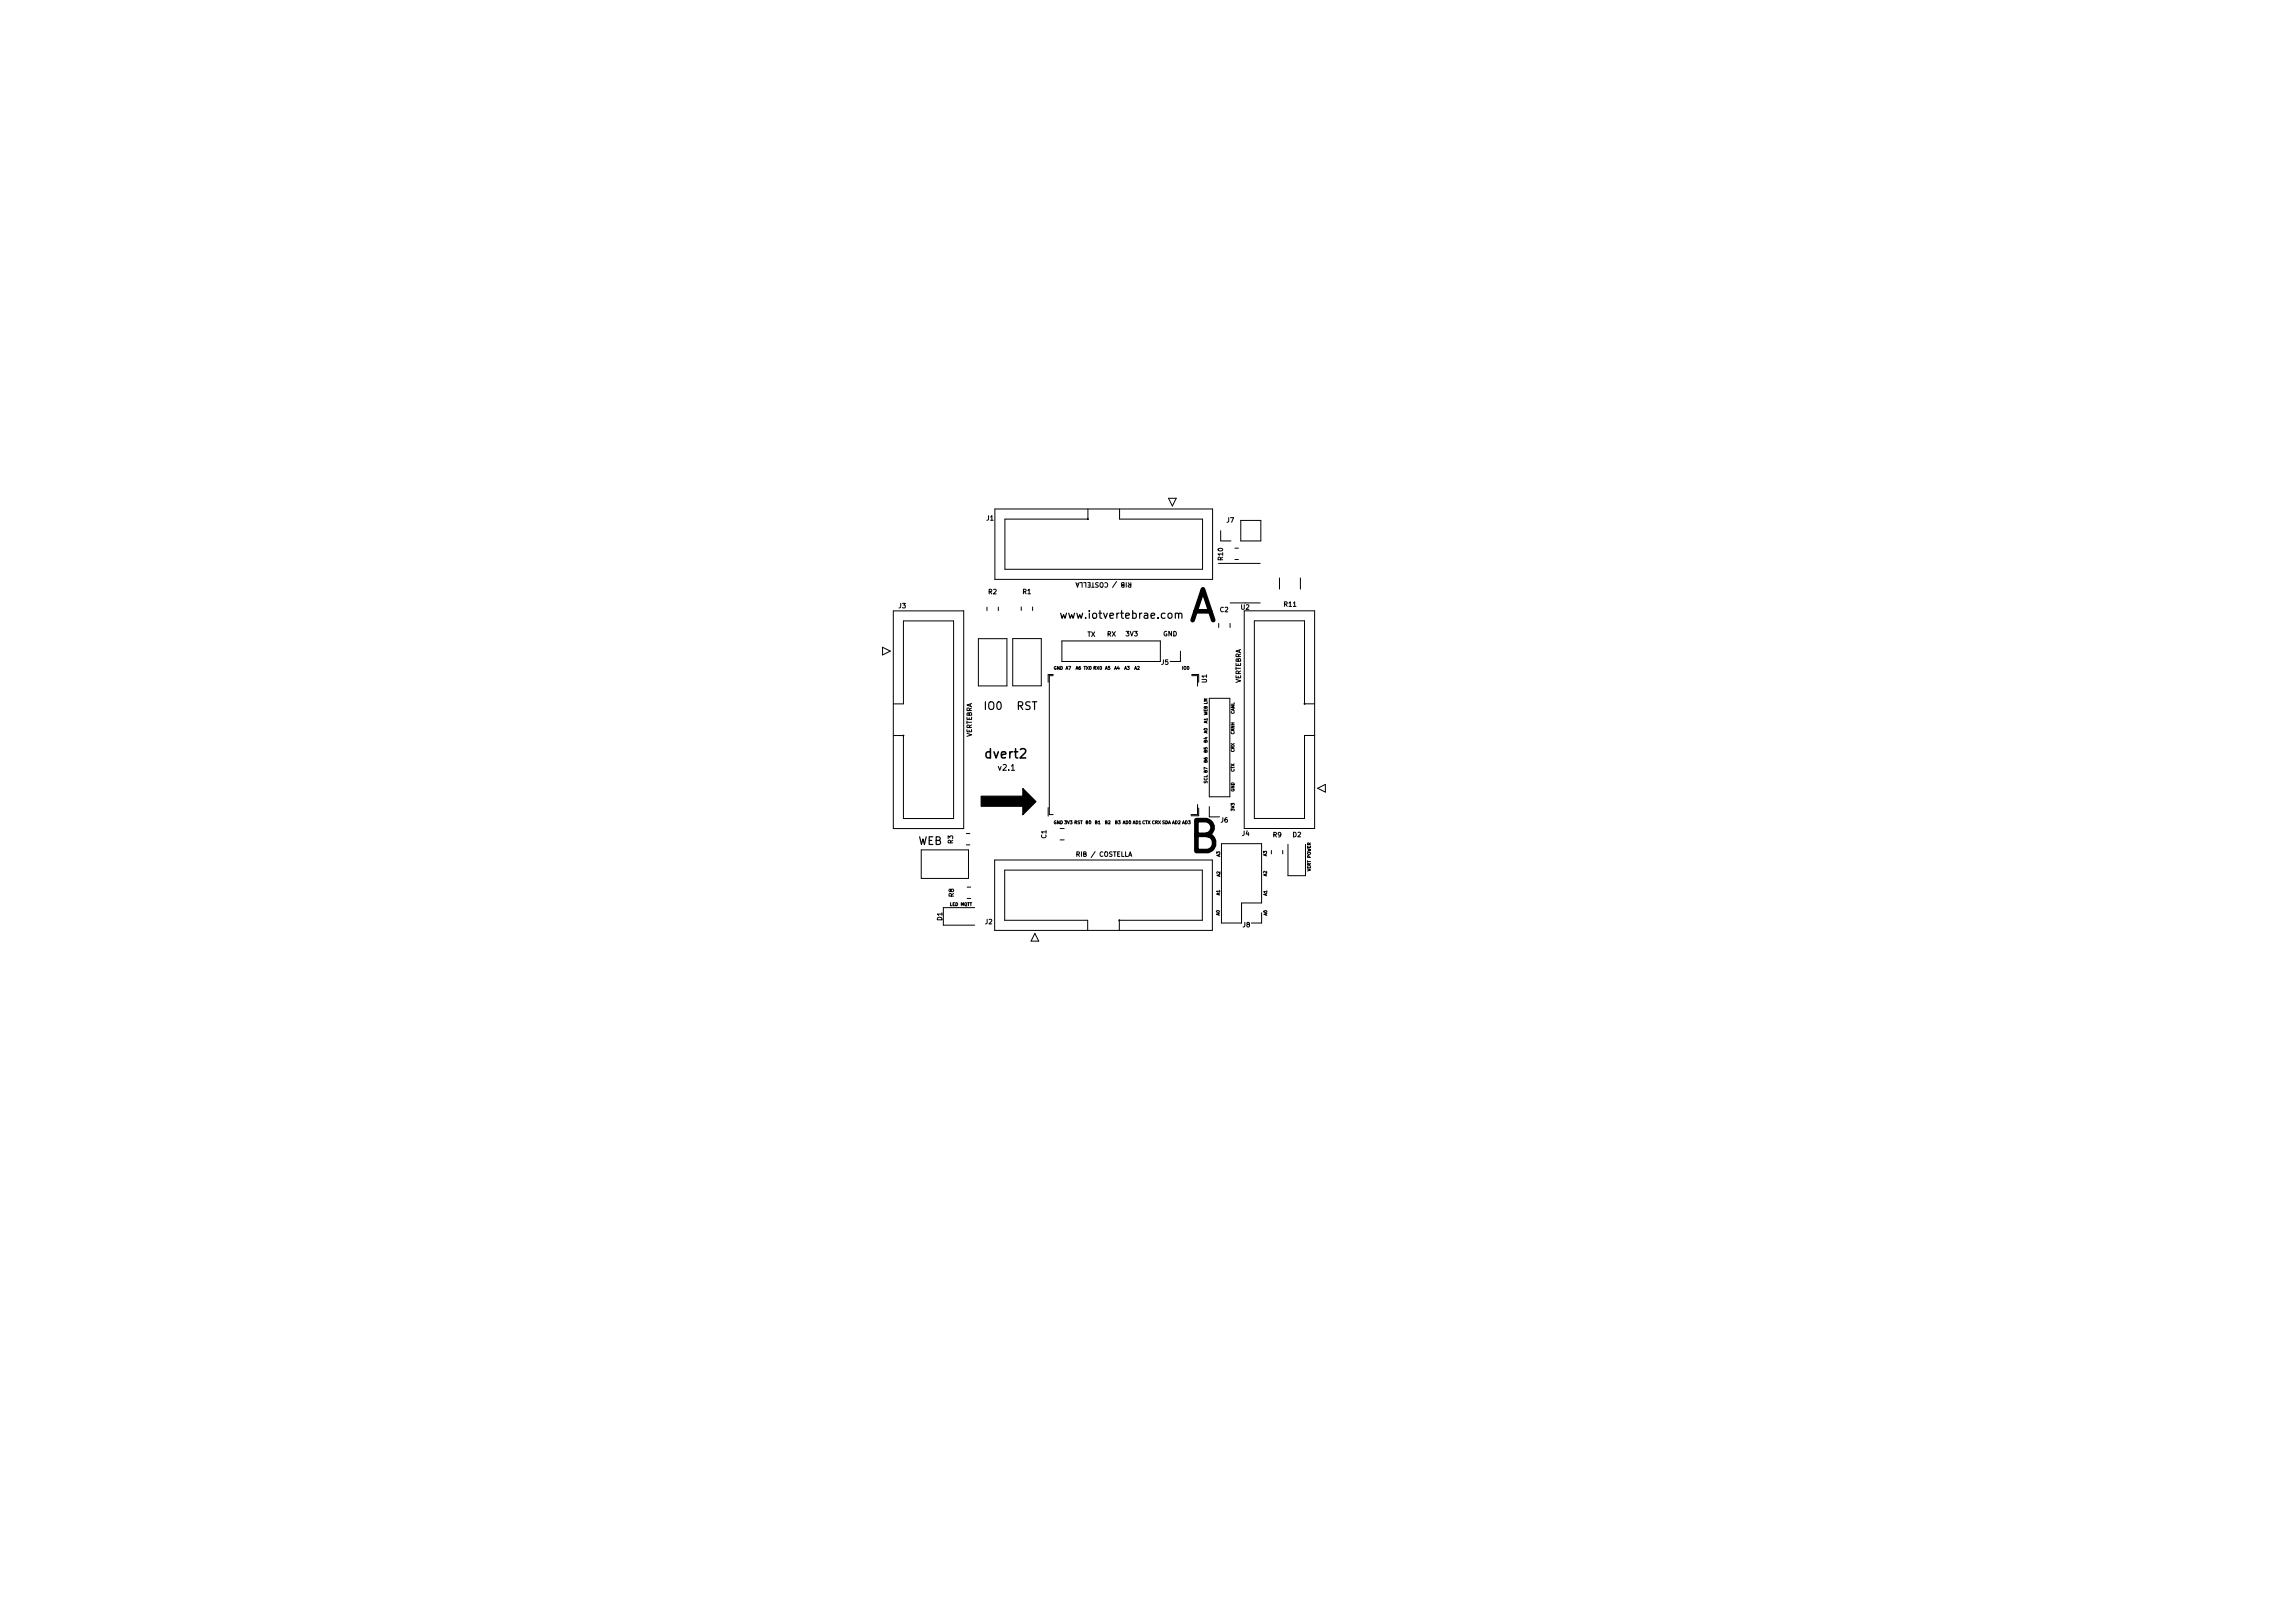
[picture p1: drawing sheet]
<svg xmlns="http://www.w3.org/2000/svg" width="297mm" height="210mm" viewBox="0 0 297 210" stroke-linecap="round" stroke-linejoin="round" font-family="sans-serif">
<defs><g id="words">
<g font-size="5.6">
<text x="153.8" y="81.7">A</text>
<text x="153.7" y="111.7">B</text>
</g>
<text font-size="1.7" x="127.4" y="98.6">dvert2</text>
<g font-size="1.4">
<text x="137.2" y="80.5">www.iotvertebrae.com</text>
<text x="127.3" y="92.3">IO0</text>
<text x="131.6" y="92.3">RST</text>
<text x="118.9" y="109.8">WEB</text>
</g>
<text font-size="1" x="129.2" y="100.1">v2.1</text>
<g font-size=".8">
<text x="127.7" y="67.6">J1</text>
<text x="158.8" y="67.9">J7</text>
<text x="127.9" y="77.2">R2</text>
<text x="132.4" y="77.1">R1</text>
<text x="143.5" y="75.3" transform="rotate(-180 143.5 75.3)">COSTELLA</text>
<text x="144.6" y="75.3" transform="rotate(-180 144.6 75.3)">/</text>
<text x="146.7" y="75.3" transform="rotate(-180 146.7 75.3)">RIB</text>
<text x="158.6" y="72.7" transform="rotate(-90 158.6 72.7)">R10</text>
<text x="116.3" y="79">J3</text>
<text x="140.8" y="82.7">TX</text>
<text x="143.3" y="82.6">RX</text>
<text x="145.7" y="82.6">3V3</text>
<text x="150.6" y="82.6">GND</text>
<text x="157.9" y="79.5">C2</text>
<text x="160.6" y="79.2">U2</text>
<text x="166.2" y="78.8">R11</text>
<text x="150.3" y="86.3">J5</text>
<text x="156.5" y="88.5" transform="rotate(-90 156.5 88.5)">U1</text>
<text x="160.9" y="88.5" transform="rotate(-90 160.9 88.5)">VERTEBRA</text>
<text x="126.1" y="95.5" transform="rotate(-90 126.1 95.5)">VERTEBRA</text>
<text x="158" y="106.7">J6</text>
<text x="123.6" y="109.4" transform="rotate(-90 123.6 109.4)">R3</text>
<text x="135.7" y="108.7" transform="rotate(-90 135.7 108.7)">C1</text>
<text x="139.3" y="111.2">RIB</text>
<text x="141.3" y="111.2">/</text>
<text x="142.5" y="111.2">COSTELLA</text>
<text x="160.8" y="108.5">J4</text>
<text x="164.8" y="108.6">R9</text>
<text x="167.4" y="108.6">D2</text>
<text x="122.2" y="119.4" transform="rotate(-90 122.2 119.4)">D1</text>
<text x="123.7" y="116.3" transform="rotate(-90 123.7 116.3)">R8</text>
<text x="127.5" y="119.9">J2</text>
<text x="160.9" y="120.3">J8</text>
</g>
<g font-size=".6">
<text x="136.5" y="86.9">GND A7</text>
<text x="139.3" y="86.9">A6 TX0 RX0</text>
<text x="143.1" y="86.9">A5</text>
<text x="144.3" y="86.9">A4</text>
<text x="145.6" y="86.9">A3</text>
<text x="146.9" y="86.9">A2</text>
<text x="153.1" y="86.9">IO0</text>
<text x="156.5" y="95.1" transform="rotate(-90 156.5 95.1)">A0</text>
<text x="156.5" y="93.8" transform="rotate(-90 156.5 93.8)">A1 WEB LM</text>
<text x="160" y="95.2" transform="rotate(-90 160 95.2)">CANH</text>
<text x="160" y="92.5" transform="rotate(-90 160 92.5)">CANL</text>
<text x="156.5" y="101.5" transform="rotate(-90 156.5 101.5)">SCL B7</text>
<text x="156.5" y="98.9" transform="rotate(-90 156.5 98.9)">B6</text>
<text x="156.5" y="97.6" transform="rotate(-90 156.5 97.6)">B5</text>
<text x="156.5" y="96.3" transform="rotate(-90 156.5 96.3)">B4</text>
<text x="160" y="100" transform="rotate(-90 160 100)">CTX</text>
<text x="160" y="97.5" transform="rotate(-90 160 97.5)">CRX</text>
<text x="136.5" y="106.9">GND 3V3 RST B0</text>
<text x="141.8" y="106.9">B1</text>
<text x="143.1" y="106.9">B2</text>
<text x="144.4" y="106.9">B3 AD0 AD1 CTX CRX SDA AD2 AD3</text>
<text x="160" y="105.1" transform="rotate(-90 160 105.1)">3V3</text>
<text x="160" y="102.6" transform="rotate(-90 160 102.6)">GND</text>
<text x="158.2" y="111" transform="rotate(-90 158.2 111)">A3</text>
<text x="158.2" y="113.6" transform="rotate(-90 158.2 113.6)">A2</text>
<text x="164.2" y="111" transform="rotate(-90 164.2 111)">A3</text>
<text x="164.2" y="113.6" transform="rotate(-90 164.2 113.6)">A2</text>
<text x="169.9" y="112.9" transform="rotate(-90 169.9 112.9)">VERT POWER</text>
<text x="123" y="117.5">LED MQTT</text>
<text x="158.1" y="118.7" transform="rotate(-90 158.1 118.7)">A0</text>
<text x="158.1" y="116" transform="rotate(-90 158.1 116)">A1</text>
<text x="164.2" y="116.1" transform="rotate(-90 164.2 116.1)">A1</text>
<text x="164.3" y="118.7" transform="rotate(-90 164.3 118.7)">A0</text>
</g>
</g></defs>
<path d="M127.1 103.1h5.4v-1l1.7 1.7-1.7 1.7v-1.1h-5.4z" fill="#000" stroke="#000" stroke-width=".15"/>
<g fill="none" stroke="#000" stroke-width=".13">
<path d="M115.7 79.1h9.1v28.2h-9.1zM127.9 78.7v.4M128.9 65.9h28.2v9.2h-28.2zM129.3 78.7v.4M132.3 78.6v.5M133.8 78.6v.5M140.9 65.9v1.3h-10.7v6.5h25.6v-6.5h-10.8v-1.3M151.4 64.5h1l-.5 1zM157.9 73h5.4M158.1 68.7v1.4h1.4M159.3 78.1h4M160 71h.4"/>
<path d="M160 72.5h.4M160.7 67.4h2.6v2.7h-2.6zM161.2 79.1h9.1v28.2h-9.1zM165.7 74.9v1.4M167.5 78.6h.4M168.5 74.9v1.4M114.3 83.8l1 .5-1 .5zM115.7 91.2h1.3v-10.8h6.5v25.6h-6.5v-10.7h-1.3M126.7 82.7h3.7v6.2h-3.7zM131 99.8h.4M131.2 82.7h3.7v6.1h-3.7zM136.4 87.4h-.6v1"/>
<path d="M136.4 87.5h-.5v18h.5M137.6 83h12.7v2.7h-12.7zM152.9 84.4v1.3h-1.3M154.4 87.4h.9v1M154.4 87.5h.7v1.4M156.7 90.5h2.6v12.7h-2.6zM170.3 91.2h-1.3v-10.8h-6.5v25.6h6.5v-10.7h1.3M119.3 110.1h6.2v3.7h-6.2zM125.2 109.5h.4M125.2 108h.4M125.3 114.9h.4M125.3 116.4h.4"/>
<path d="M126.3 117.6h-4.1v2.3h4.1M128.8 111.4h28.2v9.1h-28.2zM135.8 104.6v1.1M137.3 107.3h.6M137.3 108.8h.6M155.1 104.2v1.3h-.8M155.3 104.7v1h-1M156.7 104.5v1.3M158.2 109.3h5.2v7.7h-2.6v2.6h-2.6zM163.4 118.2v1.4h-1.3M164.7 110.2v.4M166.2 110.2v.4"/>
<path d="M166.8 109.4v4h2.3v-4M170.7 102.1l1-.5v1zM134.1 120.9l.5 1h-1zM140.9 120.5v-1.3h-10.7v-6.5h25.5v6.5h-10.7v1.3"/>
</g>
<g fill="#000" stroke="#000" stroke-width=".13">
<circle cx="140.9" cy="67.2" r=".06"/>
<circle cx="117" cy="95.3" r=".06"/>
<circle cx="169" cy="91.2" r=".06"/>
<circle cx="145" cy="119.2" r=".06"/>
</g>
<use href="#words"/>
</svg>
